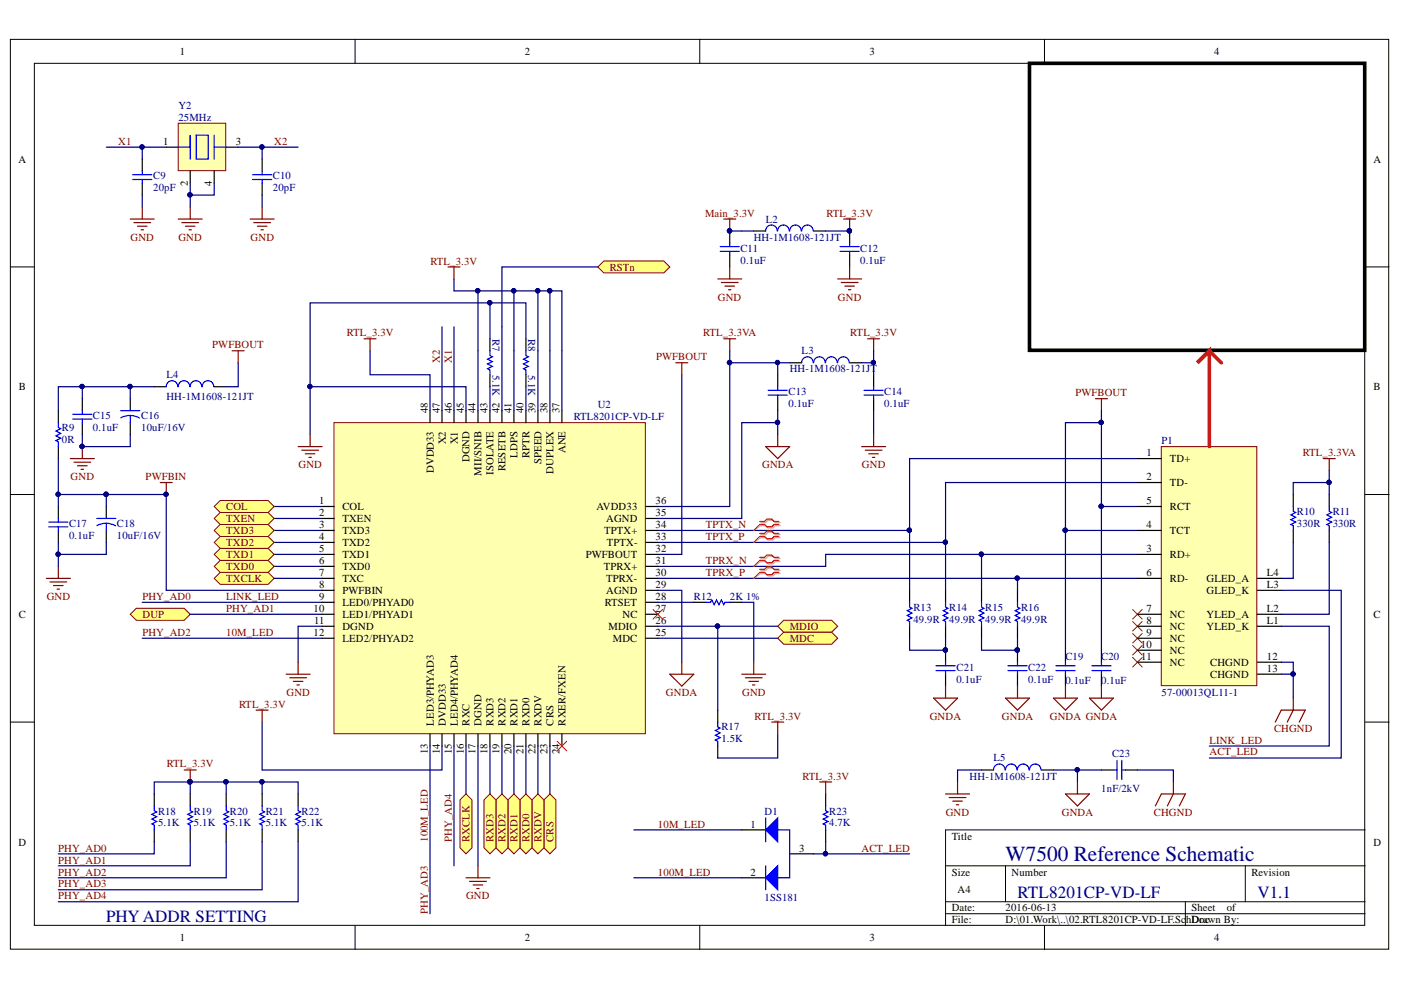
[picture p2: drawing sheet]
<svg xmlns="http://www.w3.org/2000/svg" width="297mm" height="210mm" viewBox="0 0 297 210" stroke-linecap="round" stroke-linejoin="round" font-family="sans-serif">
<defs><g id="words">
<text font-size="4.6" fill="#000080" x="213.2" y="182.6">W7500 Reference Schematic</text>
<g font-size="3.6" fill="#000080">
<text x="215.7" y="190.4">RTL8201CP-VD-LF</text>
<text x="266.6" y="190.4">V1.1</text>
<text x="22.5" y="195.5">PHY ADDR SETTING</text>
</g>
<g font-size="2.3">
<text x="38.2" y="11.7">1</text>
<text x="111.3" y="11.7">2</text>
<text x="184.3" y="11.7">3</text>
<text x="257.4" y="11.7">4</text>
<text x="3.9" y="34.5">A</text>
<text x="34.6" y="30.7">1</text>
<text x="50" y="30.7">3</text>
<text x="291.2" y="34.5">A</text>
<text x="39.8" y="39.5" transform="rotate(-90 39.8 39.5)">2</text>
<text x="44.9" y="39.5" transform="rotate(-90 44.9 39.5)">4</text>
<text x="4" y="82.8">B</text>
<text x="291.2" y="82.8">B</text>
<text x="90.7" y="87.6" transform="rotate(-90 90.7 87.6)">48</text>
<text x="93.2" y="87.6" transform="rotate(-90 93.2 87.6)">47</text>
<text x="95.8" y="87.6" transform="rotate(-90 95.8 87.6)">46</text>
<text x="98.3" y="87.6" transform="rotate(-90 98.3 87.6)">45</text>
<text x="100.8" y="87.6" transform="rotate(-90 100.8 87.6)">44</text>
<text x="103.4" y="87.6" transform="rotate(-90 103.4 87.6)">43</text>
<text x="105.9" y="87.6" transform="rotate(-90 105.9 87.6)">42</text>
<text x="108.5" y="87.6" transform="rotate(-90 108.5 87.6)">41</text>
<text x="111" y="87.6" transform="rotate(-90 111 87.6)">40</text>
<text x="113.5" y="87.6" transform="rotate(-90 113.5 87.6)">39</text>
<text x="116.1" y="87.6" transform="rotate(-90 116.1 87.6)">38</text>
<text x="118.6" y="87.6" transform="rotate(-90 118.6 87.6)">37</text>
<text x="94.5" y="94.2" transform="rotate(-90 94.5 94.2)">X2</text>
<text x="97" y="94.2" transform="rotate(-90 97 94.2)">X1</text>
<text x="92" y="100.3" transform="rotate(-90 92 100.3)">DVDD33</text>
<text x="99.6" y="98.1" transform="rotate(-90 99.6 98.1)">DGND</text>
<text x="102.1" y="100.8" transform="rotate(-90 102.1 100.8)">MII/SNIB</text>
<text x="104.7" y="100.7" transform="rotate(-90 104.7 100.7)">ISOLATE</text>
<text x="107.2" y="99.9" transform="rotate(-90 107.2 99.9)">RESETB</text>
<text x="109.7" y="97" transform="rotate(-90 109.7 97)">LDPS</text>
<text x="112.3" y="97.1" transform="rotate(-90 112.3 97.1)">RPTR</text>
<text x="114.8" y="98.4" transform="rotate(-90 114.8 98.4)">SPEED</text>
<text x="117.3" y="100.4" transform="rotate(-90 117.3 100.4)">DUPLEX</text>
<text x="119.9" y="96.1" transform="rotate(-90 119.9 96.1)">ANE</text>
<text x="243.1" y="96.7">1</text>
<text x="243.1" y="101.8">2</text>
<text x="248.1" y="98">TD+</text>
<text x="67.7" y="106.9">1</text>
<text x="139" y="106.9">36</text>
<text x="243.1" y="106.9">5</text>
<text x="248.1" y="103">TD-</text>
<text x="67.7" y="109.5">2</text>
<text x="67.7" y="112">3</text>
<text x="72.6" y="108.2">COL</text>
<text x="72.6" y="110.7">TXEN</text>
<text x="72.6" y="113.3">TXD3</text>
<text x="126.5" y="108.2">AVDD33</text>
<text x="128.1" y="113.3">TPTX+</text>
<text x="128.5" y="110.7">AGND</text>
<text x="139" y="112">34</text>
<text x="139" y="109.5">35</text>
<text x="243.1" y="112">4</text>
<text x="248.1" y="113.3">TCT</text>
<text x="248.1" y="108.2">RCT</text>
<text x="67.7" y="114.5">4</text>
<text x="67.7" y="117.1">5</text>
<text x="67.7" y="119.6">6</text>
<text x="72.6" y="115.8">TXD2</text>
<text x="72.6" y="118.3">TXD1</text>
<text x="124.2" y="118.3">PWFBOUT</text>
<text x="128.7" y="115.8">TPTX-</text>
<text x="139" y="119.6">31</text>
<text x="139" y="117.1">32</text>
<text x="139" y="114.5">33</text>
<text x="243.1" y="117.1">3</text>
<text x="248.1" y="118.3">RD+</text>
<text x="67.7" y="122.1">7</text>
<text x="67.7" y="124.7">8</text>
<text x="72.6" y="123.4">TXC</text>
<text x="72.6" y="125.9">PWFBIN</text>
<text x="72.6" y="120.9">TXD0</text>
<text x="128" y="120.9">TPRX+</text>
<text x="128.5" y="125.9">AGND</text>
<text x="128.5" y="123.4">TPRX-</text>
<text x="139" y="124.7">29</text>
<text x="139" y="122.1">30</text>
<text x="243.1" y="122.1">6</text>
<text x="248.1" y="123.4">RD-</text>
<text x="255.8" y="125.9">GLED_K</text>
<text x="255.8" y="123.4">GLED_A</text>
<text x="268.6" y="124.7">L3</text>
<text x="268.6" y="122.1">L4</text>
<text x="4" y="131">C</text>
<text x="66.5" y="129.8">10</text>
<text x="67.7" y="127.2">9</text>
<text x="72.6" y="128.5">LED0/PHYAD0</text>
<text x="72.6" y="131">LED1/PHYAD1</text>
<text x="128.3" y="128.5">RTSET</text>
<text x="132" y="131">NC</text>
<text x="139" y="129.8">27</text>
<text x="139" y="127.2">28</text>
<text x="243.1" y="129.8">7</text>
<text x="248.1" y="131">NC</text>
<text x="255.8" y="131">YLED_A</text>
<text x="268.6" y="129.8">L2</text>
<text x="291.2" y="131">C</text>
<text x="66.5" y="134.8">12</text>
<text x="66.6" y="132.3">11</text>
<text x="72.6" y="133.6">DGND</text>
<text x="72.6" y="136.1">LED2/PHYAD2</text>
<text x="129" y="133.6">MDIO</text>
<text x="129.9" y="136.1">MDC</text>
<text x="139" y="134.8">25</text>
<text x="139" y="132.3">26</text>
<text x="241.9" y="137.4">10</text>
<text x="243.1" y="132.3">8</text>
<text x="243.1" y="134.8">9</text>
<text x="248.1" y="133.6">NC</text>
<text x="248.1" y="136.1">NC</text>
<text x="255.8" y="133.6">YLED_K</text>
<text x="268.6" y="132.3">L1</text>
<text x="242" y="139.9">11</text>
<text x="248.1" y="138.6">NC</text>
<text x="248.1" y="141.2">NC</text>
<text x="256.6" y="143.7">CHGND</text>
<text x="256.6" y="141.2">CHGND</text>
<text x="268.6" y="142.4">13</text>
<text x="268.6" y="139.9">12</text>
<text x="92" y="153.8" transform="rotate(-90 92 153.8)">LED3/PHYAD3</text>
<text x="94.5" y="153.8" transform="rotate(-90 94.5 153.8)">DVDD33</text>
<text x="97" y="153.8" transform="rotate(-90 97 153.8)">LED4/PHYAD4</text>
<text x="99.6" y="153.8" transform="rotate(-90 99.6 153.8)">RXC</text>
<text x="102.1" y="153.8" transform="rotate(-90 102.1 153.8)">DGND</text>
<text x="104.7" y="153.8" transform="rotate(-90 104.7 153.8)">RXD3</text>
<text x="107.2" y="153.8" transform="rotate(-90 107.2 153.8)">RXD2</text>
<text x="109.7" y="153.8" transform="rotate(-90 109.7 153.8)">RXD1</text>
<text x="112.3" y="153.8" transform="rotate(-90 112.3 153.8)">RXD0</text>
<text x="114.8" y="153.8" transform="rotate(-90 114.8 153.8)">RXDV</text>
<text x="117.3" y="153.8" transform="rotate(-90 117.3 153.8)">CRS</text>
<text x="119.9" y="153.8" transform="rotate(-90 119.9 153.8)">RXER/FXEN</text>
<text x="90.7" y="159.9" transform="rotate(-90 90.7 159.9)">13</text>
<text x="93.2" y="159.9" transform="rotate(-90 93.2 159.9)">14</text>
<text x="95.8" y="159.9" transform="rotate(-90 95.8 159.9)">15</text>
<text x="98.3" y="159.9" transform="rotate(-90 98.3 159.9)">16</text>
<text x="100.8" y="159.9" transform="rotate(-90 100.8 159.9)">17</text>
<text x="103.4" y="159.9" transform="rotate(-90 103.4 159.9)">18</text>
<text x="105.9" y="159.9" transform="rotate(-90 105.9 159.9)">19</text>
<text x="108.5" y="159.9" transform="rotate(-90 108.5 159.9)">20</text>
<text x="111" y="159.9" transform="rotate(-90 111 159.9)">21</text>
<text x="113.5" y="159.9" transform="rotate(-90 113.5 159.9)">22</text>
<text x="116.1" y="159.9" transform="rotate(-90 116.1 159.9)">23</text>
<text x="118.6" y="159.9" transform="rotate(-90 118.6 159.9)">24</text>
<text x="3.9" y="179.3">D</text>
<text x="159.1" y="175.5">1</text>
<text x="201.8" y="178">Title</text>
<text x="291.2" y="179.3">D</text>
<text x="159.1" y="185.6">2</text>
<text x="169.5" y="180.6">3</text>
<text x="201.8" y="185.6">Size</text>
<text x="214.5" y="185.6">Number</text>
<text x="265.3" y="185.6">Revision</text>
<text x="203" y="189.4">A4</text>
<text x="201.8" y="193.2">Date:</text>
<text x="201.8" y="195.8">File:</text>
<text x="213.2" y="193.2">2016-06-13</text>
<text x="213.2" y="195.8">D:\01.Work\..\02.RTL8201CP-VD-LF.SchDoc</text>
<text x="252.6" y="193.2">Sheet</text>
<text x="254.3" y="195.8">rawn By:</text>
<text x="260.1" y="193.2">of</text>
<text x="38.2" y="199.6">1</text>
<text x="111.3" y="199.6">2</text>
<text x="184.3" y="199.6">3</text>
<text x="257.4" y="199.6">4</text>
</g>
<g font-size="2.3" fill="#000080">
<text x="37.8" y="23.1">Y2</text>
<text x="37.8" y="25.6">25MHz</text>
<text x="32.5" y="38">C9</text>
<text x="32.5" y="40.6">20pF</text>
<text x="57.9" y="38">C10</text>
<text x="57.9" y="40.6">20pF</text>
<text x="162.4" y="47.3">L2</text>
<text x="157" y="53.3">C11</text>
<text x="159.8" y="51.1">HH-1M1608-121JT</text>
<text x="182.4" y="53.3">C12</text>
<text x="157" y="55.9">0.1uF</text>
<text x="182.4" y="55.9">0.1uF</text>
<text x="104.4" y="71.8" transform="rotate(90 104.4 71.8)">R7</text>
<text x="112" y="71.8" transform="rotate(90 112 71.8)">R8</text>
<text x="170" y="75.1">L3</text>
<text x="35.3" y="80.2">L4</text>
<text x="104.4" y="79.5" transform="rotate(90 104.4 79.5)">5.1K</text>
<text x="112" y="79.5" transform="rotate(90 112 79.5)">5.1K</text>
<text x="167.2" y="83.8">C13</text>
<text x="167.4" y="78.9">HH-1M1608-121JT</text>
<text x="187.5" y="83.8">C14</text>
<text x="19.7" y="88.8">C15</text>
<text x="29.9" y="88.8">C16</text>
<text x="35.3" y="84.8">HH-1M1608-121JT</text>
<text x="121.7" y="89.1">RTL8201CP-VD-LF</text>
<text x="126.7" y="86.6">U2</text>
<text x="167.2" y="86.3">0.1uF</text>
<text x="187.5" y="86.3">0.1uF</text>
<text x="13.1" y="91.4">R9</text>
<text x="13.1" y="93.9">0R</text>
<text x="19.7" y="91.4">0.1uF</text>
<text x="29.9" y="91.4">10uF/16V</text>
<text x="246.3" y="94.2">P1</text>
<text x="14.6" y="111.7">C17</text>
<text x="24.8" y="111.7">C18</text>
<text x="275" y="109.2">R10</text>
<text x="275" y="111.7">330R</text>
<text x="282.6" y="109.2">R11</text>
<text x="282.6" y="111.7">330R</text>
<text x="14.6" y="114.3">0.1uF</text>
<text x="24.8" y="114.3">10uF/16V</text>
<text x="147.1" y="127.2">R12</text>
<text x="154.7" y="127.2">2K 1%</text>
<text x="193.7" y="129.5">R13</text>
<text x="201.3" y="129.5">R14</text>
<text x="208.9" y="129.5">R15</text>
<text x="216.5" y="129.5">R16</text>
<text x="193.7" y="132">49.9R</text>
<text x="201.3" y="132">49.9R</text>
<text x="208.9" y="132">49.9R</text>
<text x="216.5" y="132">49.9R</text>
<text x="202.8" y="142.2">C21</text>
<text x="218" y="142.2">C22</text>
<text x="225.9" y="139.9">C19</text>
<text x="233.5" y="139.9">C20</text>
<text x="202.8" y="144.7">0.1uF</text>
<text x="218" y="144.7">0.1uF</text>
<text x="225.9" y="145">0.1uF</text>
<text x="233.5" y="145">0.1uF</text>
<text x="246.3" y="147.5">57-00013QL11-1</text>
<text x="153" y="154.9">R17</text>
<text x="153" y="157.4">1.5K</text>
<text x="210.7" y="161.5">L5</text>
<text x="235.8" y="160.4">C23</text>
<text x="205.6" y="165.3">HH-1M1608-121JT</text>
<text x="233.5" y="167.9">1nF/2kV</text>
<text x="33.5" y="172.7">R18</text>
<text x="41.1" y="172.7">R19</text>
<text x="48.7" y="172.7">R20</text>
<text x="56.3" y="172.7">R21</text>
<text x="64" y="172.7">R22</text>
<text x="162.1" y="172.7">D1</text>
<text x="175.8" y="172.7">R23</text>
<text x="33.5" y="175.2">5.1K</text>
<text x="41.1" y="175.2">5.1K</text>
<text x="48.7" y="175.2">5.1K</text>
<text x="56.3" y="175.2">5.1K</text>
<text x="64" y="175.2">5.1K</text>
<text x="175.8" y="175.2">4.7K</text>
<text x="162.1" y="191">1SS181</text>
</g>
<g font-size="2.3" fill="#800000">
<text x="25" y="30.7">X1</text>
<text x="58.1" y="30.7">X2</text>
<text x="149.5" y="46">Main_3.3V</text>
<text x="175.2" y="46">RTL_3.3V</text>
<text x="27.7" y="51.1">GND</text>
<text x="37.8" y="51.1">GND</text>
<text x="53.1" y="51.1">GND</text>
<text x="91.3" y="56.1">RTL_3.3V</text>
<text x="129.3" y="57.4">RSTn</text>
<text x="152.2" y="63.7">GND</text>
<text x="177.7" y="63.7">GND</text>
<text x="73.5" y="71.3">RTL_3.3V</text>
<text x="149.1" y="71.3">RTL_3.3VA</text>
<text x="180.3" y="71.3">RTL_3.3V</text>
<text x="45" y="73.9">PWFBOUT</text>
<text x="93.2" y="76.9" transform="rotate(-90 93.2 76.9)">X2</text>
<text x="95.8" y="76.9" transform="rotate(-90 95.8 76.9)">X1</text>
<text x="139.1" y="76.4">PWFBOUT</text>
<text x="228" y="84">PWFBOUT</text>
<text x="15" y="101.8">GND</text>
<text x="30.9" y="101.8">PWFBIN</text>
<text x="63.3" y="99.2">GND</text>
<text x="161.6" y="99.2">GNDA</text>
<text x="182.7" y="99.2">GND</text>
<text x="276.2" y="96.7">RTL_3.3VA</text>
<text x="48" y="113.3">TXD3</text>
<text x="48" y="110.7">TXEN</text>
<text x="48" y="108.2">COL</text>
<text x="149.7" y="112">TPTX_N</text>
<text x="48" y="115.8">TXD2</text>
<text x="48" y="118.3">TXD1</text>
<text x="149.7" y="114.5">TPTX_P</text>
<text x="149.7" y="119.6">TPRX_N</text>
<text x="48" y="123.4">TXCLK</text>
<text x="48" y="120.9">TXD0</text>
<text x="149.7" y="122.1">TPRX_P</text>
<text x="9.9" y="127.2">GND</text>
<text x="30.2" y="131">DUP</text>
<text x="30.2" y="127.2">PHY_AD0</text>
<text x="48" y="127.2">LINK_LED</text>
<text x="48" y="129.8">PHY_AD1</text>
<text x="30.2" y="134.8">PHY_AD2</text>
<text x="48" y="134.8">10M_LED</text>
<text x="167.4" y="133.6">MDIO</text>
<text x="167.4" y="136.1">MDC</text>
<text x="60.7" y="147.5">GND</text>
<text x="141.2" y="147.5">GNDA</text>
<text x="157.4" y="147.5">GND</text>
<text x="50.7" y="150">RTL_3.3V</text>
<text x="160" y="152.6">RTL_3.3V</text>
<text x="197.1" y="152.6">GNDA</text>
<text x="212.4" y="152.6">GNDA</text>
<text x="222.6" y="152.6">GNDA GNDA</text>
<text x="270.1" y="155.1">CHGND</text>
<text x="256.4" y="160.2">ACT_LED</text>
<text x="256.4" y="157.6">LINK_LED</text>
<text x="35.4" y="162.7">RTL_3.3V</text>
<text x="170.1" y="165.3">RTL_3.3V</text>
<text x="200.5" y="172.9">GND</text>
<text x="225.1" y="172.9">GNDA</text>
<text x="244.7" y="172.9">CHGND</text>
<text x="90.7" y="178.5" transform="rotate(-90 90.7 178.5)">100M_LED</text>
<text x="95.8" y="178.5" transform="rotate(-90 95.8 178.5)">PHY_AD4</text>
<text x="99.6" y="178.5" transform="rotate(-90 99.6 178.5)">RXCLK</text>
<text x="104.7" y="178.5" transform="rotate(-90 104.7 178.5)">RXD3</text>
<text x="107.2" y="178.5" transform="rotate(-90 107.2 178.5)">RXD2</text>
<text x="109.7" y="178.5" transform="rotate(-90 109.7 178.5)">RXD1</text>
<text x="112.3" y="178.5" transform="rotate(-90 112.3 178.5)">RXD0</text>
<text x="114.8" y="178.5" transform="rotate(-90 114.8 178.5)">RXDV</text>
<text x="117.3" y="178.5" transform="rotate(-90 117.3 178.5)">CRS</text>
<text x="139.5" y="175.5">10M_LED</text>
<text x="12.4" y="180.6">PHY_AD0</text>
<text x="12.4" y="183.1">PHY_AD1</text>
<text x="12.4" y="185.6">PHY_AD2</text>
<text x="139.5" y="185.6">100M_LED</text>
<text x="182.7" y="180.6">ACT_LED</text>
<text x="12.4" y="188.2">PHY_AD3</text>
<text x="12.4" y="190.7">PHY_AD4</text>
<text x="98.8" y="190.7">GND</text>
<text x="90.7" y="193.7" transform="rotate(-90 90.7 193.7)">PHY_AD3</text>
</g>
</g></defs>
<g fill="#fff" stroke="#000" stroke-width=".21">
<path d="M2.2 8.3h292.2v192.9h-292.2z"/>
<path d="M7.3 13.4h282v182.8h-282z"/>
</g>
<g fill="none" stroke="#000" stroke-width=".21">
<path d="M75.3 8.3v5.1M148.4 8.3v5.1M221.4 8.3v5.1M2.2 56.6h5.1M289.4 56.6h5.1M2.2 104.8h5.1M289.4 104.8h5.1M2.2 153.1h5.1M289.4 153.1h5.1M289.4 176h-88.9v20.3M75.3 196.3v5M148.4 196.3v5"/>
<path d="M200.5 183.6h88.9M200.5 191.2h88.9M200.5 193.7h88.9M213.2 183.6v7.6M221.4 196.3v5M251.3 191.2v5.1M264 183.6v7.6"/>
</g>
<path d="M58.1 107.4h10.2M58.1 109.9h10.2M58.1 112.5h10.2M58.1 115h10.2M58.1 117.5h10.2M58.1 120.1h10.2" fill="none" stroke="#000080" stroke-width=".26"/>
<path d="M147.1 127.7h2.5M154.7 127.7h2.6" fill="none" stroke="#000" stroke-width=".26"/>
<path d="M149.6 127.7h1.1l.2-.5 .5 1 .5-1 .5 1 .5-1 .6 1 .2-.5h1" fill="none" stroke="#00f" stroke-width=".26"/>
<g fill="#ffff80" stroke="#800000" stroke-width=".21">
<path d="M115.3 169.6l1.3-1.3 1.3 1.3v10.2l-1.3 1.2-1.3-1.2z" fill-rule="evenodd"/>
<path d="M112.8 169.6l1.2-1.3 1.3 1.3v10.2l-1.3 1.2-1.2-1.2z" fill-rule="evenodd"/>
<path d="M110.2 169.6l1.3-1.3 1.3 1.3v10.2l-1.3 1.2-1.3-1.2z" fill-rule="evenodd"/>
<path d="M107.7 169.6l1.3-1.3 1.2 1.3v10.2l-1.2 1.2-1.3-1.2z" fill-rule="evenodd"/>
<path d="M105.2 169.6l1.2-1.3 1.3 1.3v10.2l-1.3 1.2-1.2-1.2z" fill-rule="evenodd"/>
<path d="M102.6 169.6l1.3-1.3 1.3 1.3v10.2l-1.3 1.2-1.3-1.2z" fill-rule="evenodd"/>
<path d="M97.5 169.6l1.3-1.3 1.3 1.3v10.2l-1.3 1.2-1.3-1.2z" fill-rule="evenodd"/>
<path d="M27.6 130.2l1.3-1.2h10.2l1.2 1.2-1.2 1.3h-10.2z" fill-rule="evenodd"/>
<path d="M45.4 122.6l1.3-1.2h10.2l1.2 1.2-1.2 1.3h-10.2z" fill-rule="evenodd"/>
<path d="M45.4 120.1l1.3-1.3h10.2l1.2 1.3-1.2 1.3h-10.2z" fill-rule="evenodd"/>
<path d="M45.4 115l1.3-1.3h10.2l1.2 1.3-1.2 1.3h-10.2z" fill-rule="evenodd"/>
<path d="M45.4 117.5l1.3-1.2h10.2l1.2 1.2-1.2 1.3h-10.2z" fill-rule="evenodd"/>
<path d="M45.4 112.5l1.3-1.3h10.2l1.2 1.3-1.2 1.2h-10.2z" fill-rule="evenodd"/>
<path d="M45.4 109.9l1.3-1.2h10.2l1.2 1.2-1.2 1.3h-10.2z" fill-rule="evenodd"/>
<path d="M45.4 107.4l1.3-1.3h10.2l1.2 1.3-1.2 1.3h-10.2z" fill-rule="evenodd"/>
<path d="M164.9 132.8l1.3-1.3h10.1l1.3 1.3-1.3 1.3h-10.1z" fill-rule="evenodd"/>
<path d="M164.9 135.3l1.3-1.2h10.1l1.3 1.2-1.3 1.3h-10.1z" fill-rule="evenodd"/>
</g>
<g fill="none" stroke="#000080" stroke-width=".26">
<path d="M93.7 69.3v17.8M96.3 69.3v17.8M106.4 69.3v17.8M154.7 74.4v33h-15.2M167.4 76.9h-2.5v2.6M182.7 76.9h2.5v2.6M185.2 74.4v2.5M98.8 87.1v-5.1h-33v10.2M164.9 87.1v2.5M185.2 87.1v5.1M12.4 115v2.5h10.1v-2.5M12.4 117.5v2.6"/>
<path d="M22.5 104.8h-10.1v2.6M22.5 104.8h12.7v20.4h33.1M22.5 104.8v2.6M139.5 115h25.4M139.5 112.5h25.4M30.2 135.3h38.1M30.2 127.7h38.1M40.3 130.2h28M58.1 122.6h10.2M68.3 132.8h-5.1v7.6M139.5 132.8h25.4M139.5 122.6h25.4"/>
<path d="M139.5 120.1h25.4M139.5 135.3h25.4M139.5 127.7h7.6M157.3 127.7h2.5v12.7M55.6 153.1v10.2h38.1v-5.1M91.2 158.2v35.5M98.8 158.2v10.1M101.3 158.2v25.4M103.9 158.2v10.1M106.4 158.2v10.1M109 158.2v10.1M111.5 158.2v10.1"/>
<path d="M114 158.2v10.1M116.6 158.2v10.1"/>
</g>
<g fill="#000080" stroke="#000080" stroke-width=".21">
<circle cx="152.1" cy="132.7" r=".47"/>
<circle cx="22.5" cy="104.8" r=".46"/>
<circle cx="12.3" cy="104.8" r=".46"/>
<circle cx="12.3" cy="117.5" r=".46"/>
<circle cx="164.8" cy="76.9" r=".46"/>
<circle cx="185.2" cy="76.9" r=".46"/>
<circle cx="154.7" cy="76.9" r=".46"/>
<circle cx="65.7" cy="81.9" r=".46"/>
<circle cx="35.2" cy="104.8" r=".46"/>
<circle cx="164.8" cy="89.6" r=".46"/>
</g>
<path d="M164.9 79.5v2.5M167.4 76.9h2.6M180.1 76.9h2.6M185.2 79.5v2.5M164.9 84.5v2.6M185.2 84.5v2.6M12.4 107.4v2.5M12.4 112.5v2.5M22.5 107.4v2.5M22.5 112.5v2.5" fill="none" stroke="#000" stroke-width=".26"/>
<g fill="none" stroke="#00f" stroke-width=".26">
<path d="M172.4 76.9a1.22 1.22 0 0 0-1.2-1.3 1.22 1.22 0 0 0-1.2 1.3M175 76.9a1.22 1.22 0 0 0-1.3-1.3 1.22 1.22 0 0 0-1.2 1.3M177.5 76.9a1.23 1.23 0 0 0-1.2-1.3 1.23 1.23 0 0 0-1.3 1.3M180 76.9a1.22 1.22 0 0 0-1.2-1.3 1.22 1.22 0 0 0-1.2 1.3M162.9 83.8h4M162.9 82.8h4M164.9 82v.8M164.9 83.8v.7M183.2 83.8h4.1M183.2 82.8h4.1M185.2 82v.8M185.2 83.8v.7"/>
<path d="M10.3 111.7h4.1M10.3 110.7h4.1M12.4 109.9v.8M12.4 111.7v.8M20.5 109.9h4.1M22.5 110.9l1.2 .2 .8 .4M22.5 110.9l-.8 .1-1.2 .4M22.5 110.9v1.6"/>
</g>
<g fill="none" stroke="#800000" stroke-width=".26">
<path d="M153.5 71.8h2.5M154.7 71.8v2.6M184 71.8h2.5M185.2 71.8v2.6M63.2 94.7h5.1M64 95.5h3.5M64.7 96.2h2.1M65.5 97h.5M65.8 92.2v2.5M162.3 94.7h5.1l-2.5 2.5zM164.9 92.2v2.5M182.7 94.7h5.1"/>
<path d="M183.4 95.5h3.6M184.2 96.2h2M185 97h.5M185.2 92.2v2.5M9.8 122.6h5.1M10.6 123.4h3.5M11.4 124.1h2M12.1 124.9h.5M12.4 120.1v2.5M54.3 150.6h2.6M55.6 150.6v2.5M60.7 142.9h5.1"/>
<path d="M61.4 143.7h3.6M62.2 144.5h2M63 145.2h.5M63.2 140.4v2.5M157.3 142.9h5M158 143.7h3.6M158.8 144.5h2M159.6 145.2h.5M159.8 140.4v2.5M270.4 153.1l1.3-2.5h5l-1.2 2.5M274.2 148v2.6l-1.3 2.5M98.8 186.1h5.1"/>
<path d="M99.6 186.9h3.5M100.3 187.6h2.1M101.1 188.4h.5M101.3 183.6v2.5"/>
</g>
<path d="M126.8 56.6l1.2-1.3h12.7l1.3 1.3-1.3 1.3h-12.7z" fill-rule="evenodd" fill="#ffff80" stroke="#800000" stroke-width=".21"/>
<g fill="none" stroke="#800000" stroke-width=".26">
<path d="M49.2 74.4h2.6M50.5 74.4v2.5M143.3 76.9h2.5M144.6 76.9v2.6M14.9 97.2h5.1M15.7 98h3.5M16.4 98.8h2.1M17.2 99.5h.5M17.5 94.7v2.5M34 102.3h2.5M35.2 102.3v2.5M142 142.9h5.1l-2.5 2.6z"/>
<path d="M144.6 140.4v2.5M163.6 153.1h2.6M164.9 153.1v2.5"/>
</g>
<g fill="#000080" stroke="#000080" stroke-width=".21">
<circle cx="35.2" cy="104.8" r=".46"/>
<circle cx="152.1" cy="132.7" r=".47"/>
<circle cx="12.3" cy="104.8" r=".46"/>
<circle cx="17.4" cy="81.9" r=".46"/>
<circle cx="27.6" cy="81.9" r=".46"/>
<circle cx="17.4" cy="94.7" r=".47"/>
</g>
<path d="M50.5 76.9v5.1h-2.5M144.6 79.5v38h-5.1M12.4 97.2v7.6M17.5 92.2v2.5h10.1v-2.5M17.5 82v2.5M27.6 82v2.5M32.7 82h-20.3v5.1M139.5 125.2h5.1v15.2M152.2 132.8v17.8M164.9 155.6v5.1h-12.7" fill="none" stroke="#000080" stroke-width=".26"/>
<path d="M12.4 87.1v2.5M12.4 94.7v2.5M17.5 84.5v2.6M17.5 89.6v2.6M27.6 84.5v2.6M27.6 89.6v2.6M32.7 82h2.5M45.4 82h2.6M152.2 150.6v2.5M152.2 158.2v2.5" fill="none" stroke="#000" stroke-width=".26"/>
<g fill="none" stroke="#00f" stroke-width=".26">
<path d="M12.4 89.6v1l.5 .3-1 .5 1 .5-1 .5 1 .5-1 .5 .5 .3v1M15.4 88.8h4.1M15.4 87.8h4.1M17.5 87.1v.7M17.5 88.8v.8M25.6 87.1h4.1M27.6 88.1l1.2 .2 .8 .3M27.6 88.1l-1.2 .2-.8 .3M27.6 88.1v1.5M37.7 82a1.22 1.22 0 0 0-1.2-1.3 1.22 1.22 0 0 0-1.3 1.3M40.2 82a1.22 1.22 0 0 0-1.2-1.3 1.22 1.22 0 0 0-1.2 1.3M42.8 82a1.23 1.23 0 0 0-1.3-1.3 1.23 1.23 0 0 0-1.2 1.3"/>
<path d="M45.3 82a1.22 1.22 0 0 0-1.2-1.3 1.22 1.22 0 0 0-1.2 1.3M152.2 153.1v1l.5 .3-1 .5 1 .5-1 .5 1 .5-1 .5 .5 .3v1"/>
</g>
<path d="M70.8 89.6h66v66h-66z" fill="#ffffb0" stroke="#800000" stroke-width=".21"/>
<g fill="none" stroke="#000" stroke-width=".26">
<path d="M103.9 71.8v2.6M103.9 79.5v2.5M111.5 71.8v2.6M111.5 79.5v2.5M91.2 87.1v2.5M93.7 87.1v2.5M96.3 87.1v2.5M98.8 87.1v2.5M101.3 87.1v2.5M103.9 87.1v2.5M106.4 87.1v2.5M109 87.1v2.5"/>
<path d="M111.5 87.1v2.5M114 87.1v2.5M116.6 87.1v2.5M119.1 87.1v2.5M68.3 107.4h2.5M68.3 109.9h2.5M68.3 112.5h2.5M68.3 115h2.5M68.3 117.5h2.5M136.9 107.4h2.6M136.9 109.9h2.6M136.9 112.5h2.6"/>
<path d="M136.9 115h2.6M136.9 117.5h2.6M274.2 104.8v2.6M274.2 112.5v2.5M281.8 104.8v2.6M281.8 112.5v2.5M68.3 122.6h2.5M68.3 125.2h2.5M68.3 127.7h2.5M68.3 130.2h2.5M68.3 132.8h2.5M68.3 135.3h2.5"/>
<path d="M68.3 120.1h2.5M136.9 122.6h2.6M136.9 125.2h2.6M136.9 127.7h2.6M136.9 130.2h2.6M136.9 132.8h2.6M136.9 135.3h2.6M136.9 120.1h2.6M192.9 125.2v2.5M192.9 132.8v2.5M200.5 125.2v2.5M200.5 132.8v2.5"/>
<path d="M200.5 137.9v2.5M208.1 125.2v2.5M208.1 132.8v2.5M215.7 125.2v2.5M215.7 132.8v2.5M215.7 137.9v2.5M225.9 137.9v2.5M233.5 137.9v2.5M91.2 155.6v2.6M93.7 155.6v2.6M96.3 155.6v2.6M98.8 155.6v2.6"/>
<path d="M101.3 155.6v2.6M103.9 155.6v2.6M106.4 155.6v2.6M109 155.6v2.6M111.5 155.6v2.6M114 155.6v2.6M116.6 155.6v2.6M119.1 155.6v2.6M200.5 142.9v2.6M215.7 142.9v2.6M225.9 142.9v2.6M233.5 142.9v2.6"/>
</g>
<g fill="none" stroke="#000080" stroke-width=".26">
<path d="M96.3 59.1v2.6h5M126.8 56.6h-20.4v12.7M78.5 74.4v5.1h12.7v7.6M103.9 64.2v7.6M109 61.7v25.4M111.5 71.8v-7.6h-45.7v17.8M114 61.7v25.4M116.6 61.7v25.4M154.7 76.9h10.2M101.3 87.1v-25.4h17.8v25.4M103.9 82v5.1M111.5 82v5.1"/>
<path d="M164.9 92.2v-2.6h-7.6v20.3h-17.8M233.5 87.1v2.5h-7.6v22.9h15.3M233.5 89.6v17.8h7.7M241.2 97.2h-48.3v15.3h-28M281.8 99.8v2.5h-7.6v2.5M192.9 112.5v12.7M200.5 115v10.2M208.1 117.5v7.7M225.9 112.5v25.4M233.5 107.4v30.5M241.2 117.5h-66.1v2.6h-10.2M241.2 102.3h-40.7v12.7h-35.6"/>
<path d="M274.2 115v7.6h-2.5M281.8 115v15.2h-10.1M281.8 102.3v2.5M164.9 122.6h76.3M192.9 135.3v2.6h7.6v-2.6M208.1 135.3v2.6h7.6v-2.6M215.7 122.6v2.6M271.7 132.8h10.1v25.4h-25.4M271.7 125.2h12.7v35.5h-28M96.3 158.2v25.4M271.7 140.4h2.5v7.6M271.7 142.9h2.5"/>
</g>
<g fill="none" stroke="#f00" stroke-width=".21">
<path d="M138.5 129.2l2 2.1M140.5 129.2l-2 2.1M240.1 129.2l2.1 2.1M240.1 131.8l2.1 2M240.1 134.3l2.1 2M240.1 136.8l2.1 2.1M240.1 139.4l2.1 2M242.2 129.2l-2.1 2.1M242.2 131.8l-2.1 2M242.2 134.3l-2.1 2M242.2 136.8l-2.1 2.1M242.2 139.4l-2.1 2"/>
<path d="M118.1 157.2l2 2M120.1 157.2l-2 2"/>
</g>
<g fill="none" stroke="#800000" stroke-width=".26">
<path d="M95 56.6h2.5M96.3 56.6v2.5M77.2 71.8h2.5M78.5 71.8v2.6M232.3 84.5h2.5M233.5 84.5v2.6M280.6 97.2h2.5M281.8 97.2v2.6M197.9 148h5.1l-2.5 2.6zM200.5 145.5v2.5M213.2 148h5.1l-2.6 2.6zM215.7 145.5v2.5"/>
<path d="M223.4 148h5l-2.5 2.6zM225.9 145.5v2.5M231 148h5.1l-2.6 2.6zM233.5 145.5v2.5"/>
</g>
<g fill="none" stroke="#00f" stroke-width=".26">
<path d="M103.9 74.4v1l.5 .2-1 .6 1 .5-1 .5 1 .5-1 .5 .5 .2v1.1M111.5 74.4v1l.5 .2-1 .6 1 .5-1 .5 1 .5-1 .5 .5 .2v1.1M274.2 107.4v1l.5 .3-1 .5 1 .5-1 .5 1 .5-1 .5 .5 .3v1M281.8 107.4v1l.5 .3-1 .5 1 .5-1 .5 1 .5-1 .5 .5 .3v1M192.9 127.7v1l.5 .3-1.1 .5 1.1 .5-1.1 .5 1.1 .5-1.1 .5 .6 .3v1M200.5 127.7v1l.5 .3-1 .5 1 .5-1 .5 1 .5-1 .5 .5 .3v1M208.1 127.7v1l.5 .3-1 .5 1 .5-1 .5 1 .5-1 .5 .5 .3v1M215.7 127.7v1l.5 .3-1 .5 1 .5-1 .5 1 .5-1 .5 .5 .3v1M198.4 142.2h4.1M198.4 141.2h4.1M200.5 140.4v.8M200.5 142.2v.7"/>
<path d="M213.7 142.2h4.1M213.7 141.2h4.1M215.7 140.4v.8M215.7 142.2v.7M223.9 142.2h4M223.9 141.2h4M225.9 140.4v.8M225.9 142.2v.7M231.5 142.2h4.1M231.5 141.2h4.1M233.5 140.4v.8M233.5 142.2v.7"/>
</g>
<g fill="#000080" stroke="#000080" stroke-width=".21">
<circle cx="103.8" cy="64.2" r=".46"/>
<circle cx="65.7" cy="81.9" r=".46"/>
<circle cx="116.5" cy="61.6" r=".46"/>
<circle cx="114" cy="61.6" r=".46"/>
<circle cx="108.9" cy="61.6" r=".46"/>
<circle cx="101.3" cy="61.6" r=".47"/>
<circle cx="164.8" cy="76.9" r=".46"/>
<circle cx="154.7" cy="76.9" r=".46"/>
<circle cx="164.8" cy="89.6" r=".46"/>
<circle cx="281.8" cy="102.3" r=".46"/>
<circle cx="233.5" cy="89.6" r=".46"/>
<circle cx="215.7" cy="122.6" r=".46"/>
<circle cx="208" cy="117.5" r=".46"/>
<circle cx="200.4" cy="137.8" r=".46"/>
<circle cx="215.7" cy="137.8" r=".46"/>
<circle cx="233.5" cy="107.3" r=".46"/>
<circle cx="225.8" cy="112.4" r=".46"/>
<circle cx="192.8" cy="112.4" r=".46"/>
<circle cx="200.4" cy="115" r=".46"/>
<circle cx="274.1" cy="142.9" r=".46"/>
</g>
<path d="M246.2 94.7h20.3v50.7h-20.3z" fill="#ffffb0" stroke="#800000" stroke-width=".21"/>
<g fill="none" stroke="#000" stroke-width=".26">
<path d="M241.2 97.2h5M241.2 102.3h5M241.2 117.5h5M241.2 112.5h5M241.2 107.4h5M241.2 122.6h5M241.2 130.2h5M241.2 132.8h5M241.2 135.3h5M241.2 137.9h5M266.6 122.6h5.1M266.6 130.2h5.1"/>
<path d="M266.6 132.8h5.1M266.6 125.2h5.1M241.2 140.4h5M266.6 140.4h5.1M266.6 142.9h5.1M157.3 176h5M208.1 163.3h2.5M220.8 163.3h2.6M167.4 181h5.1"/>
</g>
<path d="M161.3 110.8h1l.6-.5h1l.5 .5h1M161.3 111.5h1l.6 .5h1l.5-.5h1M161.3 113.4h1l.6-.6h1l.5 .6h1M161.3 114h1l.6 .5h1l.5-.5h1M161.3 118.4h1l.6-.5h1l.5 .5h1M161.3 119.1h1l.6 .5h1l.5-.5h1M161.3 121h1l.6-.5h1l.5 .5h1M161.3 121.6h1l.6 .5h1l.5-.5h1" fill="none" stroke="#d0a3a3" stroke-width=".26"/>
<path d="M161.3 111.5l-1.5 1M161.3 114l-1.5 1M161.3 119.1l-1.5 1M161.3 121.6l-1.5 1" fill="none" stroke="#d0a3a3" stroke-width=".21"/>
<path d="M161.1 110.6h1l.5-.5h1l.5 .5h1M161.1 111.2h1l.5 .5h1l.5-.5h1M161.1 113.1h1l.5-.5h1l.5 .5h1M161.1 113.7h1l.5 .5h1l.5-.5h1M161.1 118.2h1l.5-.5h1l.5 .5h1M161.1 118.8h1l.5 .5h1l.5-.5h1M161.1 120.7h1l.5-.5h1l.5 .5h1M161.1 121.4h1l.5 .5h1l.5-.5h1" fill="none" stroke="#f00" stroke-width=".26"/>
<path d="M161.1 111.2l-1.3 1.3M161.1 113.7l-1.3 1.3M161.1 118.8l-1.3 1.3M161.1 121.4l-1.3 1.2" fill="none" stroke="#f00" stroke-width=".21"/>
<path d="M213.1 163.3a1.22 1.22 0 0 0-1.2-1.3 1.22 1.22 0 0 0-1.3 1.3M215.6 163.3a1.22 1.22 0 0 0-1.2-1.3 1.22 1.22 0 0 0-1.2 1.3M218.2 163.3a1.23 1.23 0 0 0-1.3-1.3 1.23 1.23 0 0 0-1.2 1.3M220.7 163.3a1.22 1.22 0 0 0-1.2-1.3 1.22 1.22 0 0 0-1.2 1.3" fill="none" stroke="#00f" stroke-width=".26"/>
<path d="M200.5 168.3h5.1M201.2 169.1h3.6M202 169.9h2M202.8 170.6h.5M203 165.8v2.5M225.9 168.3h5.1l-2.6 2.6zM228.4 165.8v2.5" fill="none" stroke="#800000" stroke-width=".26"/>
<path d="M208.1 163.3h-5.1v2.5M223.4 163.3h5v2.5" fill="none" stroke="#000080" stroke-width=".26"/>
<circle cx="228.4" cy="163.2" r=".46" fill="#000080" stroke="#000080" stroke-width=".21"/>
<path d="M162.3 176l2.6-2.6v5.1z" fill="#00f"/>
<path d="M162.3 176l2.6-2.6v5.1zM162.3 173.4v5.1" fill="none" stroke="#00f" stroke-width=".26"/>
<path d="M157.3 186.1h5" fill="none" stroke="#000" stroke-width=".26"/>
<path d="M162.3 186.1l2.6-2.5v5.1z" fill="#00f"/>
<g fill="none" stroke="#00f" stroke-width=".26">
<path d="M28.1 37h4.1M28.1 38.1h4.1M30.2 36.3v.7M30.2 38.1v.7M53.5 37h4.1M53.5 38.1h4.1M55.6 36.3v.7M55.6 38.1v.7M164.9 176h2.5v10.1h-2.5M175.1 170.9v1l.5 .2-1.1 .6 1.1 .5-1.1 .5 1.1 .5-1.1 .5 .6 .2v1.1M236.1 163.3h.7M236.8 161.2v4.1"/>
<path d="M237.8 161.2v4.1M237.8 163.3h.8M162.3 186.1l2.6-2.5v5.1zM162.3 183.6v5.1"/>
</g>
<path d="M30.2 33.7v2.6M30.2 38.8v2.6M55.6 33.7v2.6M55.6 38.8v2.6M175.1 168.3v2.6M175.1 176v2.5M233.5 163.3h2.6M238.6 163.3h2.6" fill="none" stroke="#000" stroke-width=".26"/>
<g fill="none" stroke="#000080" stroke-width=".26">
<path d="M22.5 31.2h12.7M30.2 31.2v2.5M40.3 38.8v2.6h5.1v-2.6M50.5 31.2h12.7M55.6 31.2v2.5M30.2 41.4v2.5M40.3 41.4v2.5M55.6 41.4v2.5M134.4 176h22.9M175.1 178.5v2.5M228.4 163.3h5.1M241.2 163.3h7.6v2.5"/>
<path d="M134.4 186.1h22.9M172.5 181h20.4"/>
</g>
<g fill="#000080" stroke="#000080" stroke-width=".21">
<circle cx="228.4" cy="163.2" r=".46"/>
<circle cx="175" cy="181" r=".46"/>
<circle cx="30.1" cy="31.2" r=".46"/>
<circle cx="55.5" cy="31.2" r=".46"/>
<circle cx="40.3" cy="41.3" r=".46"/>
</g>
<g fill="none" stroke="#800000" stroke-width=".26">
<path d="M27.6 46.4h5.1M28.4 47.2h3.5M29.1 48h2.1M29.9 48.7h.5M30.2 43.9v2.5M37.8 46.4h5.1M38.6 47.2h3.5M39.3 48h2M40.1 48.7h.5M40.3 43.9v2.5M53 46.4h5.1M53.8 47.2h3.6"/>
<path d="M54.6 48h2M55.3 48.7h.5M55.6 43.9v2.5M173.8 165.8h2.5M175.1 165.8v2.5M245 170.9l1.2-2.6h5.1l-1.3 2.6M248.8 165.8v2.5l-1.3 2.6"/>
</g>
<path d="M37.8 26.1h10.1v10.1h-10.1z" fill="#ffffb0" stroke="#800000" stroke-width=".21"/>
<g fill="none" stroke="#000" stroke-width=".26">
<path d="M35.2 31.2h2.6M40.3 36.3v2.5M45.4 36.3v2.5M48 31.2h2.5M154.7 49v2.5M154.7 54.1v2.5M159.8 49h2.5M172.5 49h2.6M180.1 49v2.5M180.1 54.1v2.5M32.7 168.3v2.6M32.7 176v2.5"/>
<path d="M40.3 168.3v2.6M40.3 176v2.5M48 168.3v2.6M48 176v2.5M55.6 168.3v2.6M55.6 176v2.5M63.2 168.3v2.6M63.2 176v2.5"/>
</g>
<g fill="none" stroke="#00f" stroke-width=".26">
<path d="M37.8 31.2h2.5v-2.5v5M41.6 28.7h2.5v5h-2.5zM45.4 31.2h2.6M45.4 28.7v5M152.7 52.3h4.1M152.7 53.3h4.1M154.7 51.5v.8M154.7 53.3v.8M164.8 49a1.23 1.23 0 0 0-1.2-1.3 1.23 1.23 0 0 0-1.3 1.3M167.3 49a1.23 1.23 0 0 0-1.2-1.3 1.23 1.23 0 0 0-1.2 1.3M169.9 49a1.22 1.22 0 0 0-1.2-1.3 1.22 1.22 0 0 0-1.3 1.3M172.4 49a1.22 1.22 0 0 0-1.2-1.3 1.22 1.22 0 0 0-1.2 1.3"/>
<path d="M178.1 52.3h4.1M178.1 53.3h4.1M180.1 51.5v.8M180.1 53.3v.8M32.7 170.9v1l.5 .2-1 .6 1 .5-1 .5 1 .5-1 .5 .5 .2v1.1M40.3 170.9v1l.5 .2-1 .6 1 .5-1 .5 1 .5-1 .5 .5 .2v1.1M48 170.9v1l.5 .2-1.1 .6 1.1 .5-1.1 .5 1.1 .5-1.1 .5 .6 .2v1.1M55.6 170.9v1l.5 .2-1 .6 1 .5-1 .5 1 .5-1 .5 .5 .2v1.1M63.2 170.9v1l.5 .2-1 .6 1 .5-1 .5 1 .5-1 .5 .5 .2v1.1"/>
</g>
<path d="M154.7 49h5.1M175.1 49h5M32.7 178.5v2.5h-20.3M40.3 178.5v5.1h-27.9M40.3 165.8h-7.6v2.5M40.3 165.8h22.9v2.5M40.3 165.8v2.5M48 178.5v7.6h-35.6M48 165.8v2.5M55.6 178.5v10.2h-43.2M55.6 165.8v2.5M63.2 178.5v12.7h-50.8" fill="none" stroke="#000080" stroke-width=".26"/>
<g fill="none" stroke="#800000" stroke-width=".26">
<path d="M152.2 59.1h5.1M152.9 59.9h3.6M153.5 46.4h2.5M154.7 46.4v2.6M154.7 56.6v2.5M177.6 59.1h5.1M178.4 59.9h3.5M178.9 46.4h2.5M180.1 46.4v2.6M180.1 56.6v2.5M153.7 60.7h2M154.5 61.4h.5"/>
<path d="M179.1 60.7h2.1M179.9 61.4h.5M39.1 163.3h2.5M40.3 163.3v2.5"/>
</g>
<g fill="#000080" stroke="#000080" stroke-width=".21">
<circle cx="40.3" cy="165.8" r=".47"/>
<circle cx="47.9" cy="165.8" r=".47"/>
<circle cx="55.5" cy="165.8" r=".46"/>
<circle cx="180.1" cy="48.9" r=".46"/>
<circle cx="154.7" cy="48.9" r=".46"/>
</g>
<path d="M218.3 13.4h71v60.9h-71z" fill="none" stroke="#000" stroke-width=".77"/>
<path d="M258.9 76.9l-2.5-2.5-2.5 2.5 2.5-2.5v20.3" fill="none" stroke="#f00" stroke-width=".77"/>
<use href="#words"/>
</svg>
